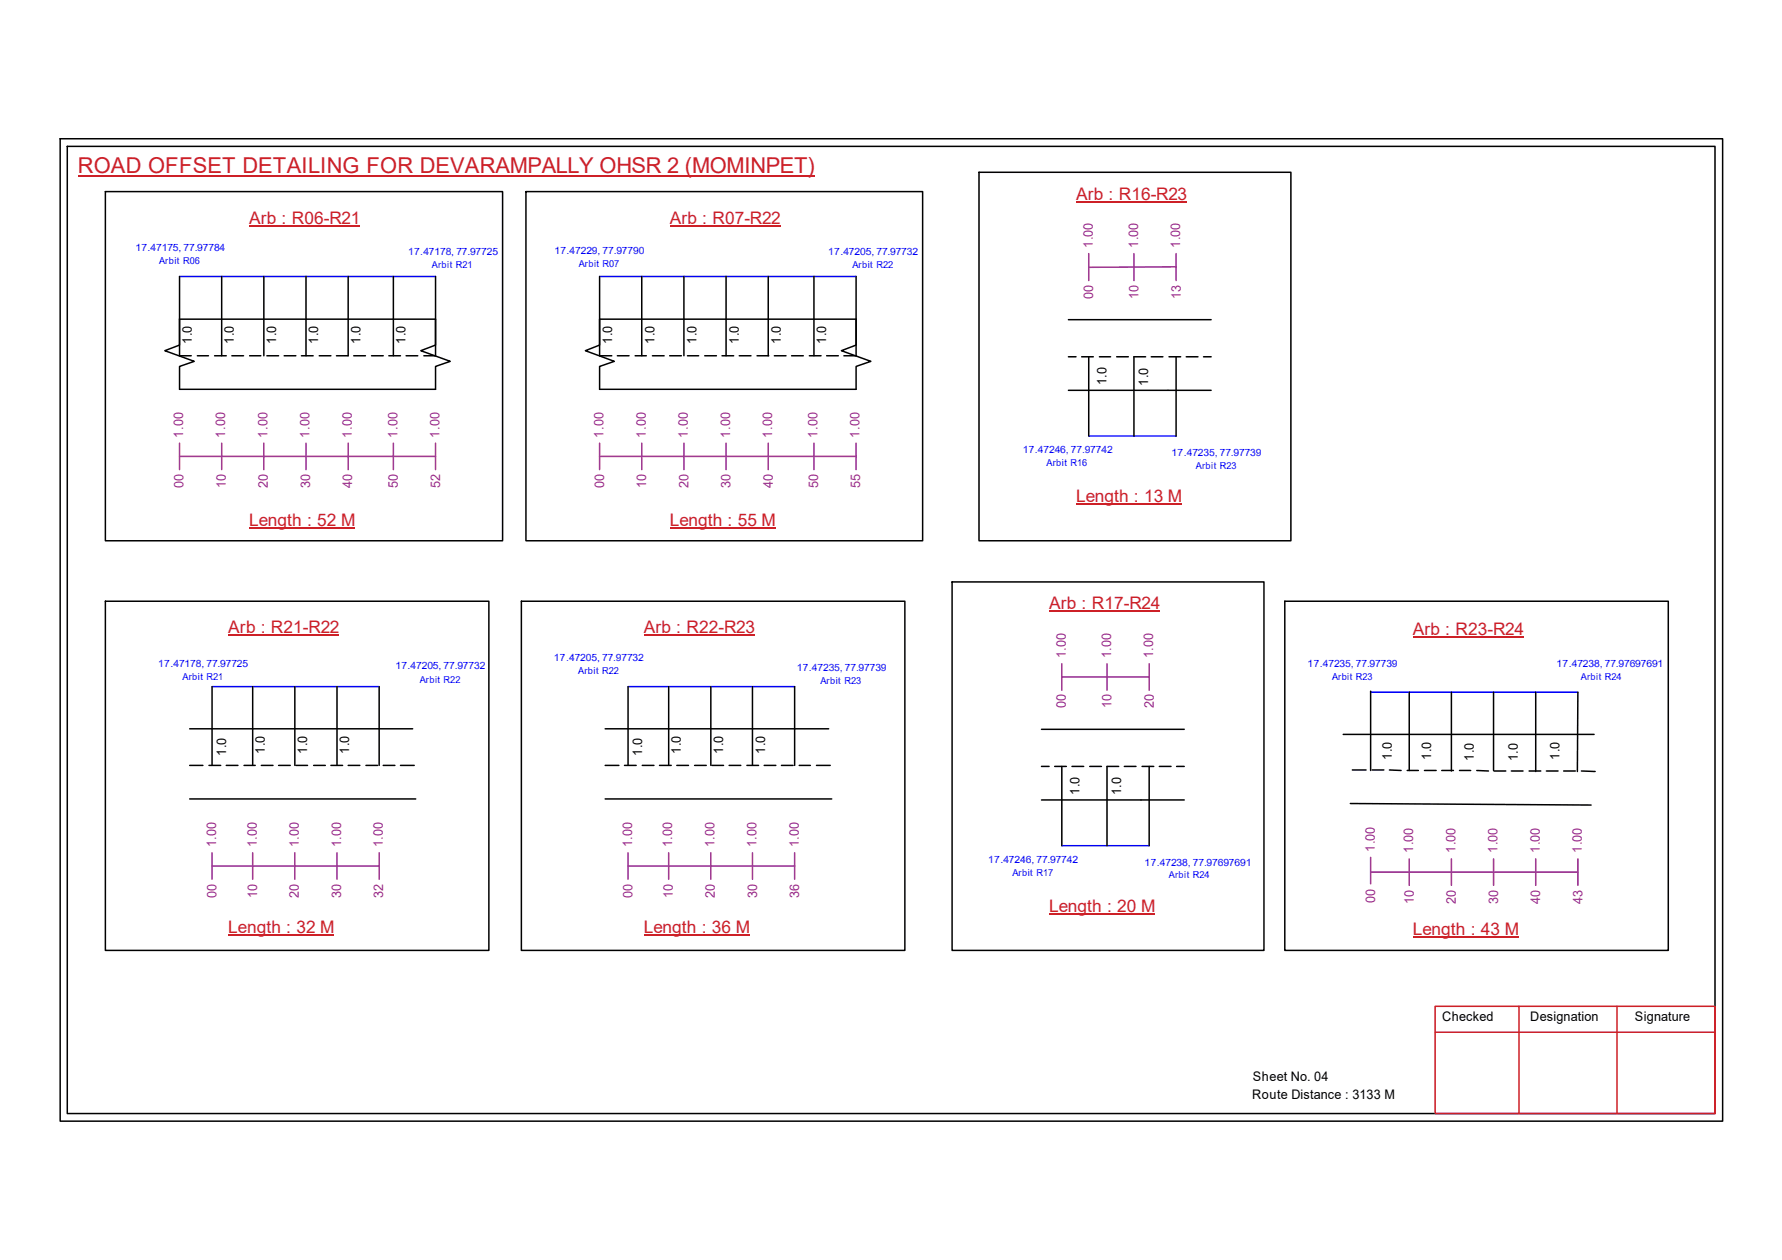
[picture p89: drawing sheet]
<svg xmlns="http://www.w3.org/2000/svg" width="297mm" height="210mm" viewBox="0 0 297 210" stroke-linecap="round" stroke-linejoin="round" font-family="sans-serif">
<defs><g id="words">
<text font-size="3.6" fill="#cd2027" x="13" y="28.9">ROAD OFFSET DETAILING FOR DEVARAMPALLY OHSR 2 (MOMINPET)</text>
<g font-size="2.9" fill="#cd2027">
<text x="179.4" y="33.3">Arb : R16-R23</text>
<text x="41.5" y="37.3">Arb : R06-R21</text>
<text x="111.6" y="37.3">Arb : R07-R22</text>
<text x="179.4" y="83.6">Length : 13 M</text>
<text x="41.5" y="87.6">Length : 52 M</text>
<text x="111.6" y="87.6">Length : 55 M</text>
<text x="174.9" y="101.5">Arb : R17-R24</text>
<text x="38.1" y="105.4">Arb : R21-R22</text>
<text x="107.3" y="105.4">Arb : R22-R23</text>
<text x="235.5" y="105.7">Arb : R23-R24</text>
<text x="38.1" y="155.4">Length : 32 M</text>
<text x="107.3" y="155.4">Length : 36 M</text>
<text x="174.9" y="151.9">Length : 20 M</text>
<text x="235.5" y="155.8">Length : 43 M</text>
</g>
<g font-size="2.2" fill="#93278f">
<text x="182.2" y="41.3" transform="rotate(-90 182.2 41.3)">1.00</text>
<text x="189.7" y="41.3" transform="rotate(-90 189.7 41.3)">1.00</text>
<text x="196.7" y="41.3" transform="rotate(-90 196.7 41.3)">1.00</text>
<text x="182.2" y="49.8" transform="rotate(-90 182.2 49.8)">00</text>
<text x="189.8" y="49.8" transform="rotate(-90 189.8 49.8)">10</text>
<text x="196.8" y="49.8" transform="rotate(-90 196.8 49.8)">13</text>
<text x="30.5" y="72.9" transform="rotate(-90 30.5 72.9)">1.00</text>
<text x="37.5" y="72.9" transform="rotate(-90 37.5 72.9)">1.00</text>
<text x="44.6" y="72.9" transform="rotate(-90 44.6 72.9)">1.00</text>
<text x="51.6" y="72.9" transform="rotate(-90 51.6 72.9)">1.00</text>
<text x="58.6" y="72.9" transform="rotate(-90 58.6 72.9)">1.00</text>
<text x="66.2" y="72.9" transform="rotate(-90 66.2 72.9)">1.00</text>
<text x="73.3" y="72.9" transform="rotate(-90 73.3 72.9)">1.00</text>
<text x="100.6" y="72.9" transform="rotate(-90 100.6 72.9)">1.00</text>
<text x="107.7" y="72.9" transform="rotate(-90 107.7 72.9)">1.00</text>
<text x="114.7" y="72.9" transform="rotate(-90 114.7 72.9)">1.00</text>
<text x="121.7" y="72.9" transform="rotate(-90 121.7 72.9)">1.00</text>
<text x="128.7" y="72.9" transform="rotate(-90 128.7 72.9)">1.00</text>
<text x="136.3" y="72.9" transform="rotate(-90 136.3 72.9)">1.00</text>
<text x="143.3" y="72.9" transform="rotate(-90 143.3 72.9)">1.00</text>
<text x="30.6" y="81.3" transform="rotate(-90 30.6 81.3)">00</text>
<text x="37.6" y="81.3" transform="rotate(-90 37.6 81.3)">10</text>
<text x="44.7" y="81.3" transform="rotate(-90 44.7 81.3)">20</text>
<text x="51.7" y="81.3" transform="rotate(-90 51.7 81.3)">30</text>
<text x="58.7" y="81.3" transform="rotate(-90 58.7 81.3)">40</text>
<text x="66.3" y="81.3" transform="rotate(-90 66.3 81.3)">50</text>
<text x="73.4" y="81.3" transform="rotate(-90 73.4 81.3)">52</text>
<text x="100.7" y="81.3" transform="rotate(-90 100.7 81.3)">00</text>
<text x="107.7" y="81.3" transform="rotate(-90 107.7 81.3)">10</text>
<text x="114.8" y="81.3" transform="rotate(-90 114.8 81.3)">20</text>
<text x="121.8" y="81.3" transform="rotate(-90 121.8 81.3)">30</text>
<text x="128.8" y="81.3" transform="rotate(-90 128.8 81.3)">40</text>
<text x="136.4" y="81.3" transform="rotate(-90 136.4 81.3)">50</text>
<text x="143.4" y="81.3" transform="rotate(-90 143.4 81.3)">55</text>
<text x="177.7" y="109.6" transform="rotate(-90 177.7 109.6)">1.00</text>
<text x="185.2" y="109.6" transform="rotate(-90 185.2 109.6)">1.00</text>
<text x="192.2" y="109.6" transform="rotate(-90 192.2 109.6)">1.00</text>
<text x="177.7" y="118" transform="rotate(-90 177.7 118)">00</text>
<text x="185.3" y="118" transform="rotate(-90 185.3 118)">10</text>
<text x="192.3" y="118" transform="rotate(-90 192.3 118)">20</text>
<text x="36" y="141.1" transform="rotate(-90 36 141.1)">1.00</text>
<text x="42.8" y="141.1" transform="rotate(-90 42.8 141.1)">1.00</text>
<text x="49.8" y="141.1" transform="rotate(-90 49.8 141.1)">1.00</text>
<text x="56.9" y="141.1" transform="rotate(-90 56.9 141.1)">1.00</text>
<text x="63.8" y="141.1" transform="rotate(-90 63.8 141.1)">1.00</text>
<text x="105.4" y="141.1" transform="rotate(-90 105.4 141.1)">1.00</text>
<text x="112.1" y="141.1" transform="rotate(-90 112.1 141.1)">1.00</text>
<text x="119.1" y="141.1" transform="rotate(-90 119.1 141.1)">1.00</text>
<text x="126.1" y="141.1" transform="rotate(-90 126.1 141.1)">1.00</text>
<text x="133.1" y="141.1" transform="rotate(-90 133.1 141.1)">1.00</text>
<text x="229.1" y="141.9" transform="rotate(-90 229.1 141.9)">1.00</text>
<text x="235.6" y="142.1" transform="rotate(-90 235.6 142.1)">1.00</text>
<text x="242.6" y="142.1" transform="rotate(-90 242.6 142.1)">1.00</text>
<text x="249.6" y="142.1" transform="rotate(-90 249.6 142.1)">1.00</text>
<text x="256.7" y="142.1" transform="rotate(-90 256.7 142.1)">1.00</text>
<text x="263.7" y="142.1" transform="rotate(-90 263.7 142.1)">1.00</text>
<text x="36.1" y="149.6" transform="rotate(-90 36.1 149.6)">00</text>
<text x="42.9" y="149.6" transform="rotate(-90 42.9 149.6)">10</text>
<text x="49.8" y="149.6" transform="rotate(-90 49.8 149.6)">20</text>
<text x="56.9" y="149.6" transform="rotate(-90 56.9 149.6)">30</text>
<text x="63.9" y="149.6" transform="rotate(-90 63.9 149.6)">32</text>
<text x="105.4" y="149.6" transform="rotate(-90 105.4 149.6)">00</text>
<text x="112.1" y="149.6" transform="rotate(-90 112.1 149.6)">10</text>
<text x="119.2" y="149.6" transform="rotate(-90 119.2 149.6)">20</text>
<text x="126.2" y="149.6" transform="rotate(-90 126.2 149.6)">30</text>
<text x="133.2" y="149.6" transform="rotate(-90 133.2 149.6)">36</text>
<text x="229.2" y="150.4" transform="rotate(-90 229.2 150.4)">00</text>
<text x="235.7" y="150.5" transform="rotate(-90 235.7 150.5)">10</text>
<text x="242.7" y="150.5" transform="rotate(-90 242.7 150.5)">20</text>
<text x="249.7" y="150.5" transform="rotate(-90 249.7 150.5)">30</text>
<text x="256.7" y="150.5" transform="rotate(-90 256.7 150.5)">40</text>
<text x="263.8" y="150.5" transform="rotate(-90 263.8 150.5)">43</text>
</g>
<g font-size="2.2">
<text x="32" y="57.3" transform="rotate(-90 32 57.3)">1.0</text>
<text x="39" y="57.3" transform="rotate(-90 39 57.3)">1.0</text>
<text x="46" y="57.3" transform="rotate(-90 46 57.3)">1.0</text>
<text x="53" y="57.3" transform="rotate(-90 53 57.3)">1.0</text>
<text x="60.1" y="57.3" transform="rotate(-90 60.1 57.3)">1.0</text>
<text x="67.6" y="57.3" transform="rotate(-90 67.6 57.3)">1.0</text>
<text x="102.1" y="57.3" transform="rotate(-90 102.1 57.3)">1.0</text>
<text x="109.1" y="57.3" transform="rotate(-90 109.1 57.3)">1.0</text>
<text x="116.1" y="57.3" transform="rotate(-90 116.1 57.3)">1.0</text>
<text x="123.1" y="57.3" transform="rotate(-90 123.1 57.3)">1.0</text>
<text x="130.2" y="57.3" transform="rotate(-90 130.2 57.3)">1.0</text>
<text x="137.7" y="57.3" transform="rotate(-90 137.7 57.3)">1.0</text>
<text x="184.4" y="64.2" transform="rotate(-90 184.4 64.2)">1.0</text>
<text x="191.4" y="64.3" transform="rotate(-90 191.4 64.3)">1.0</text>
<text x="37.7" y="125.9" transform="rotate(-90 37.7 125.9)">1.0</text>
<text x="44.2" y="125.6" transform="rotate(-90 44.2 125.6)">1.0</text>
<text x="51.2" y="125.6" transform="rotate(-90 51.2 125.6)">1.0</text>
<text x="58.2" y="125.6" transform="rotate(-90 58.2 125.6)">1.0</text>
<text x="107.1" y="125.9" transform="rotate(-90 107.1 125.9)">1.0</text>
<text x="113.5" y="125.6" transform="rotate(-90 113.5 125.6)">1.0</text>
<text x="120.5" y="125.6" transform="rotate(-90 120.5 125.6)">1.0</text>
<text x="127.5" y="125.6" transform="rotate(-90 127.5 125.6)">1.0</text>
<text x="232" y="126.6" transform="rotate(-90 232 126.6)">1.0</text>
<text x="238.5" y="126.6" transform="rotate(-90 238.5 126.6)">1.0</text>
<text x="245.7" y="126.7" transform="rotate(-90 245.7 126.7)">1.0</text>
<text x="253" y="126.8" transform="rotate(-90 253 126.8)">1.0</text>
<text x="260" y="126.6" transform="rotate(-90 260 126.6)">1.0</text>
<text x="180" y="132.4" transform="rotate(-90 180 132.4)">1.0</text>
<text x="186.9" y="132.5" transform="rotate(-90 186.9 132.5)">1.0</text>
<text x="240.4" y="170.1">Checked</text>
<text x="255.1" y="170.1">Designation</text>
<text x="272.5" y="170.1">Signature</text>
<text x="208.7" y="183.1">Route Distance : 3133 M</text>
<text x="208.8" y="180">Sheet No. 04</text>
</g>
<g font-size="1.7" fill="#00f">
<text x="22.6" y="41.8">17.47175, 77.97784</text>
<text x="68" y="42.5">17.47178, 77.97725</text>
<text x="92.4" y="42.3">17.47229, 77.97790</text>
<text x="138" y="42.5">17.47205, 77.97732</text>
<text x="170.5" y="75.5">17.47246, 77.97742</text>
<text x="195.3" y="75.9">17.47235, 77.97739</text>
<text x="26.4" y="111.2">17.47178, 77.97725</text>
<text x="65.9" y="111.5">17.47205, 77.97732</text>
<text x="92.3" y="110.2">17.47205, 77.97732</text>
<text x="132.8" y="111.8">17.47235, 77.97739</text>
<text x="218" y="111.2">17.47235, 77.97739</text>
<text x="259.5" y="111.1">17.47238, 77.97697691</text>
<text x="164.7" y="143.8">17.47246, 77.97742</text>
<text x="190.8" y="144.2">17.47238, 77.97697691</text>
</g>
<g font-size="1.6" fill="#00f">
<text x="26.5" y="43.9">Arbit R06</text>
<text x="72" y="44.6">Arbit R21</text>
<text x="96.5" y="44.5">Arbit R07</text>
<text x="142.1" y="44.6">Arbit R22</text>
<text x="174.5" y="77.6">Arbit R16</text>
<text x="199.3" y="78.1">Arbit R23</text>
<text x="30.4" y="113.3">Arbit R21</text>
<text x="70" y="113.7">Arbit R22</text>
<text x="96.4" y="112.3">Arbit R22</text>
<text x="136.8" y="114">Arbit R23</text>
<text x="222" y="113.3">Arbit R23</text>
<text x="263.5" y="113.2">Arbit R24</text>
<text x="168.8" y="145.9">Arbit R17</text>
<text x="194.9" y="146.3">Arbit R24</text>
</g>
</g></defs>
<g fill="none" stroke="#000" stroke-width=".25">
<path d="M10 23.1h277.1v163.7h-277.1zM11.2 24.4h274.7v161.1h-274.7zM17.6 31.9h66.2v58.2h-66.2zM87.7 31.9h66.1v58.2h-66.1zM163.2 28.7h52v61.4h-52zM29.9 53.2h42.7v4.3l-2.5 .9 5 1.8-2.5 .8v3.9h-42.7v-3.9l2.5-.8-4.9-1.8 2.4-.9zM29.9 46.1v13.2h2M32.9 59.3h1.9M35.8 59.3h1.9M37 46.1v13.2M38.6 59.3h2M41.6 59.3h1.9"/>
<path d="M44 46.1v13.2M44.5 59.3h1.9M47.4 59.3h1.9M50.2 59.3h2M51 46.1v13.2M53.2 59.3h2M58 46.1v13.2h-1.9M59 59.3h1.9M61.9 59.3h2M64.8 59.3h2M65.6 46.1v13.2M67.7 59.3h1.9"/>
<path d="M72.6 46.1v13.2h-1.9M99.9 53.2h42.8v4.3l-2.5 .9 5 1.8-2.5 .8v3.9h-42.8v-3.9l2.5-.8-4.8-1.8 2.3-.9zM99.9 46.1v13.2h2.1M102.9 59.3h2M105.9 59.3h1.8M107 46.1v13.2M108.8 59.3h1.9M111.6 59.3h2M114 46.1v13.2M114.6 59.3h1.9M117.5 59.3h1.9M120.4 59.3h1.9"/>
<path d="M121 46.1v13.2M123.2 59.3h2M126.2 59.3h1.9M128.1 46.1v13.2M129.1 59.3h1.9M131.9 59.3h2M134.9 59.3h2M135.7 46.1v13.2M137.8 59.3h1.9M142.7 46.1v13.2h-2M178.1 59.4h1.3M178.1 53.3h23.8"/>
<path d="M180.3 59.4h1.9M181.5 59.4v13.2M183.3 59.4h1.8M186.1 59.4h2M191 59.4h-2v13.2M191.9 59.4h1.9M194.9 59.4h1.9M196 59.4v13.2M197.7 59.4h2M200.6 59.4h1.3M178.1 65h23.8M158.7 96.9h52v61.4h-52z"/>
<path d="M17.6 100.2h63.9v58.1h-63.9zM35.3 114.4v13.1M42.1 114.4v13.1M49.1 114.4v13.1M56.2 114.4v13.1M63.2 114.4v13.1M86.9 100.2h63.9v58.1h-63.9zM104.7 114.4v13.1M111.5 114.4v13.1M118.5 114.4v13.1M125.4 114.4v13.1M132.5 114.4v13.1"/>
<path d="M214.2 100.2h63.9v58.1h-63.9zM228.5 115.1v13.3M234.9 115.3v13.1M241.9 115.3v13.1M249 115.3v13.1M256 115.3v13.2M263 115.3l-.1 13.2M31.6 121.4h37.2M31.6 133.1h37.7M31.6 127.5h2.2M34.8 127.5h2M37.7 127.5h2"/>
<path d="M40.7 127.5h1.8M43.6 127.5h1.9M46.4 127.5h2M49.3 127.5h2M52.3 127.5h1.9M55.2 127.5h1.9M58 127.5h2M61 127.5h1.9M63.9 127.5h1.9M66.8 127.5h2.2M100.9 121.4h37.2M100.9 133.1h37.7"/>
<path d="M100.9 127.5h2.3M104.1 127.5h1.9M107.1 127.5h1.9M109.9 127.5h2M112.8 127.5h2M115.8 127.5h1.9M118.7 127.5h1.9M121.5 127.5h2M124.5 127.5h1.9M127.4 127.5h1.9M130.3 127.5h1.9M133.2 127.5h1.9"/>
<path d="M136.1 127.5h2.3M173.6 133.3h23.8M173.6 127.7h1.3M173.6 121.5h23.8M175.8 127.7h2M177 127.7v13.2M178.7 127.7h1.9M181.6 127.7h2M186.5 127.7h-2v13.2M187.4 127.7h2M190.4 127.7h1.9M191.6 127.7v13.2"/>
<path d="M193.2 127.7h2M196.1 127.7h1.3M223.9 122.3h41.8M225.1 133.9l40.1 .2M225.4 128.3h2.3M228.7 128.3h2M231.6 128.3l1.9 .1M234.6 128.4h1.8M237.4 128.4h2M240.3 128.4h2M243.3 128.4h1.8M246.2 128.4h1.9"/>
<path d="M249 128.4h2M251.9 128.4h2M254.9 128.4h1.9M257.8 128.4h1.9M260.6 128.4h2M263.6 128.4l2.3 .1"/>
</g>
<path d="M239.2 167.6h46.7v17.9h-46.7zM239.2 172h46.7M253.2 167.6v17.9M269.5 167.6v17.9" fill="none" stroke="#cc1f26" stroke-width=".25"/>
<path d="M13 29.3h122.8" fill="none" stroke="#cd2027" stroke-width=".25"/>
<path d="M29.9 46.1h42.7M99.9 46.1h42.8M181.5 72.6h14.5M35.3 114.4h27.9M104.7 114.4h27.8M228.5 115.3h34.5M177 140.9h14.6" fill="none" stroke="#00f" stroke-width=".25"/>
<g fill="none" stroke="#93278f" stroke-width=".25">
<path d="M181.5 42.2v4.5M189 42.2v4.5M196 44.4l-14.5 .1M196 42.2v4.5M29.9 76h42.7M29.9 73.8v4.4M37 73.8v4.4M44 73.8v4.4M51 73.8v4.4M58 73.8v4.4M65.6 73.8v4.4M72.6 73.8v4.4"/>
<path d="M99.9 76h42.8M99.9 73.8v4.4M107 73.8v4.4M114 73.8v4.4M121 73.8v4.4M128.1 73.8v4.4M135.7 73.8v4.4M142.7 73.8v4.4M177 112.8h14.6M177 110.6v4.4M184.5 110.6v4.4M191.6 110.6v4.4"/>
<path d="M35.3 144.3h27.9M35.3 142.1v4.4M42.1 142.1v4.4M49.1 142.1v4.4M56.2 142.1v4.4M63.2 142.1v4.4M104.7 144.3h27.8M104.7 142.1v4.4M111.5 142.1v4.4M118.5 142.1v4.4M125.4 142.1v4.4M132.5 142.1v4.4"/>
<path d="M228.5 145.3h34.5M228.5 142.8v4.4M234.9 143.1v4.4M241.9 143.1v4.4M249 143.1v4.4M256 143.1v4.4M263 143.1v4.4"/>
</g>
<g fill="none" stroke="#cd2027" stroke-width=".17">
<path d="M41.5 37.6h18.5M111.6 37.6h18.5M179.4 33.6h18.4M41.5 88h17.6M111.6 88h17.6M179.4 83.9h17.6M38.1 105.7h18.4M107.3 105.7h18.5M174.9 101.9h18.4M235.5 106.1h18.5M38.1 155.8h17.6M107.3 155.8h17.6"/>
<path d="M174.9 152.2h17.6M235.5 156.1h17.6"/>
</g>
<use href="#words"/>
</svg>
